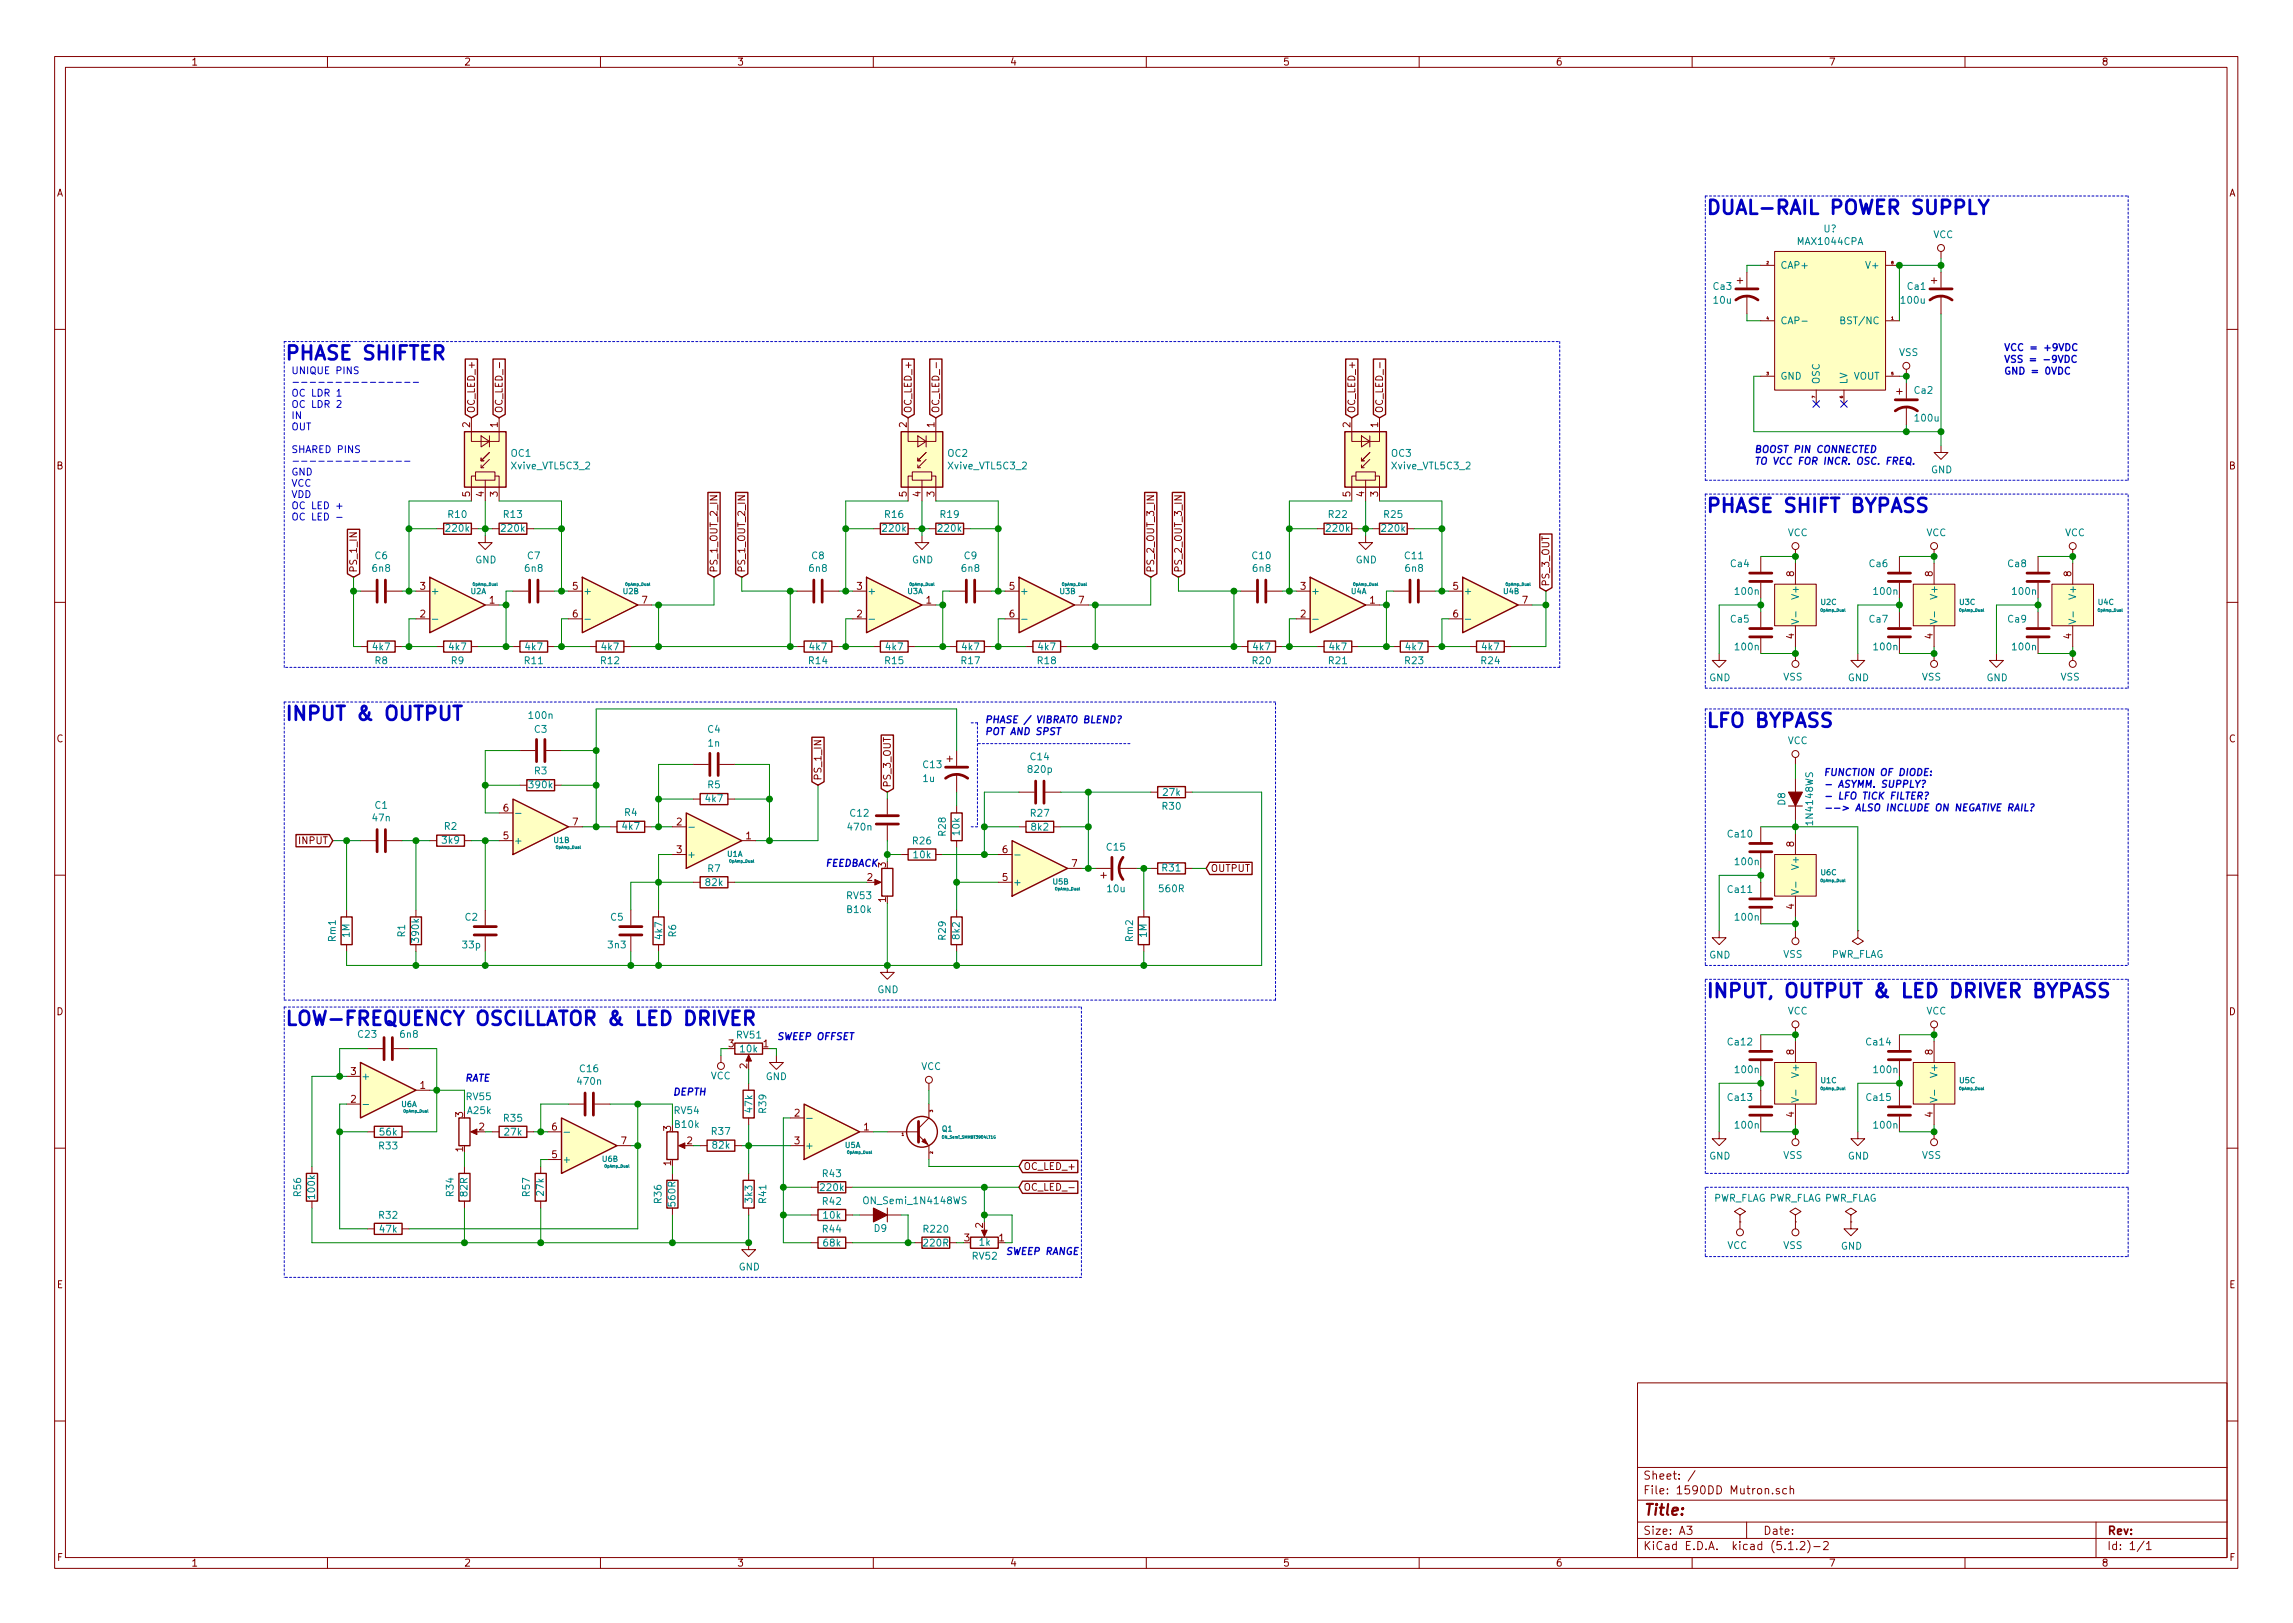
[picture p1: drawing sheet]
<svg xmlns="http://www.w3.org/2000/svg" width="297mm" height="210mm" viewBox="0 0 297 210" stroke-linecap="round" stroke-linejoin="round" font-family="sans-serif">
<defs><g id="words">
<g font-size="2.5" fill="#0000c2">
<text x="220.9" y="27.8">DUAL-RAIL POWER SUPPLY</text>
<text x="36.8" y="46.6">PHASE SHIFTER</text>
<text x="220.9" y="66.4">PHASE SHIFT BYPASS</text>
<text x="36.8" y="93.3">INPUT &amp; OUTPUT</text>
<text x="220.9" y="94.2">LFO BYPASS</text>
<text x="220.9" y="129.3">INPUT, OUTPUT &amp; LED DRIVER BYPASS</text>
<text x="36.8" y="132.8">LOW-FREQUENCY OSCILLATOR &amp; LED DRIVER</text>
</g>
<text font-size="2" fill="#840000" x="212.8" y="196.3">Title:</text>
<g font-size="1.5" fill="#840000">
<text x="212.8" y="191.7">Sheet: /</text>
<text x="212.8" y="193.6">File: 1590DD Mutron.sch</text>
<text x="212.8" y="200.8">KiCad E.D.A. kicad (5.1.2)-2</text>
<text x="212.8" y="198.8">Size: A3</text>
<text x="228.4" y="198.8">Date:</text>
<text x="272.9" y="198.8">Rev:</text>
<text x="272.9" y="200.8">Id: 1/1</text>
</g>
<g font-size="1.3" fill="#840000">
<text x="24.7" y="8.5">1</text>
<text x="60.1" y="8.5">2</text>
<text x="95.5" y="8.5">3</text>
<text x="130.8" y="8.5">4</text>
<text x="166.2" y="8.5">5</text>
<text x="201.5" y="8.5">6</text>
<text x="236.9" y="8.5">7</text>
<text x="272.2" y="8.5">8</text>
<text x="7.3" y="25.4">A</text>
<text x="288.7" y="25.4">A</text>
<text x="61.5" y="53.6" transform="rotate(-90 61.5 53.6)">OC_LED_+</text>
<text x="65.1" y="53.6" transform="rotate(-90 65.1 53.6)">OC_LED_-</text>
<text x="118.1" y="53.6" transform="rotate(-90 118.1 53.6)">OC_LED_+</text>
<text x="121.7" y="53.6" transform="rotate(-90 121.7 53.6)">OC_LED_-</text>
<text x="175.6" y="53.6" transform="rotate(-90 175.6 53.6)">OC_LED_+</text>
<text x="179.2" y="53.6" transform="rotate(-90 179.2 53.6)">OC_LED_-</text>
<text x="60.9" y="55.4" transform="rotate(-90 60.9 55.4)">2</text>
<text x="64.5" y="55.4" transform="rotate(-90 64.5 55.4)">1</text>
<text x="117.5" y="55.4" transform="rotate(-90 117.5 55.4)">2</text>
<text x="121.1" y="55.4" transform="rotate(-90 121.1 55.4)">1</text>
<text x="174.9" y="55.4" transform="rotate(-90 174.9 55.4)">2</text>
<text x="178.5" y="55.4" transform="rotate(-90 178.5 55.4)">1</text>
<text x="7.3" y="60.8">B</text>
<text x="60.9" y="64.3" transform="rotate(-90 60.9 64.3)">5</text>
<text x="62.7" y="64.3" transform="rotate(-90 62.7 64.3)">4</text>
<text x="64.5" y="64.3" transform="rotate(-90 64.5 64.3)">3</text>
<text x="117.5" y="64.3" transform="rotate(-90 117.5 64.3)">5</text>
<text x="119.3" y="64.3" transform="rotate(-90 119.3 64.3)">4</text>
<text x="121.1" y="64.3" transform="rotate(-90 121.1 64.3)">3</text>
<text x="174.9" y="64.3" transform="rotate(-90 174.9 64.3)">5</text>
<text x="176.7" y="64.3" transform="rotate(-90 176.7 64.3)">4</text>
<text x="178.5" y="64.3" transform="rotate(-90 178.5 64.3)">3</text>
<text x="288.7" y="60.8">B</text>
<text x="46.2" y="74.2" transform="rotate(-90 46.2 74.2)">PS_1_IN</text>
<text x="54.4" y="76.4">3</text>
<text x="74.2" y="76.4">5</text>
<text x="92.9" y="74.2" transform="rotate(-90 92.9 74.2)">PS_1_OUT_2_IN</text>
<text x="96.5" y="74.2" transform="rotate(-90 96.5 74.2)">PS_1_OUT_2_IN</text>
<text x="111" y="76.4">3</text>
<text x="130.8" y="76.4">5</text>
<text x="149.5" y="74.2" transform="rotate(-90 149.5 74.2)">PS_2_OUT_3_IN</text>
<text x="153.1" y="74.2" transform="rotate(-90 153.1 74.2)">PS_2_OUT_3_IN</text>
<text x="168.5" y="76.4">3</text>
<text x="188.2" y="76.4">5</text>
<text x="200.7" y="76" transform="rotate(-90 200.7 76)">PS_3_OUT</text>
<text x="232.4" y="74.7" transform="rotate(-90 232.4 74.7)">8</text>
<text x="250.4" y="74.7" transform="rotate(-90 250.4 74.7)">8</text>
<text x="268.3" y="74.7" transform="rotate(-90 268.3 74.7)">8</text>
<text x="54.4" y="80">2</text>
<text x="63.4" y="78.2">1</text>
<text x="74.2" y="80">6</text>
<text x="83.2" y="78.2">7</text>
<text x="111" y="80">2</text>
<text x="120" y="78.2">1</text>
<text x="130.8" y="80">6</text>
<text x="139.7" y="78.2">7</text>
<text x="168.5" y="80">2</text>
<text x="177.5" y="78.2">1</text>
<text x="188.2" y="80">6</text>
<text x="197.2" y="78.2">7</text>
<text x="232.4" y="82.8" transform="rotate(-90 232.4 82.8)">4</text>
<text x="250.4" y="82.8" transform="rotate(-90 250.4 82.8)">4</text>
<text x="268.3" y="82.8" transform="rotate(-90 268.3 82.8)">4</text>
<text x="7.3" y="96.2">C</text>
<text x="106.4" y="101.2" transform="rotate(-90 106.4 101.2)">PS_1_IN</text>
<text x="288.7" y="96.2">C</text>
<text x="65.2" y="105.1">6</text>
<text x="74.2" y="106.9">7</text>
<text x="87.7" y="106.9">2</text>
<text x="115.4" y="102.1" transform="rotate(-90 115.4 102.1)">PS_3_OUT</text>
<text x="38.8" y="109.4">INPUT</text>
<text x="65.2" y="108.7">5</text>
<text x="87.7" y="110.5">3</text>
<text x="96.6" y="108.7">1</text>
<text x="114.8" y="112.4" transform="rotate(-90 114.8 112.4)">3</text>
<text x="129.9" y="110.5">6</text>
<text x="138.8" y="112.3">7</text>
<text x="156.8" y="112.9">OUTPUT</text>
<text x="232.4" y="109.7" transform="rotate(-90 232.4 109.7)">8</text>
<text x="112.4" y="114.1">2</text>
<text x="114.8" y="116.9" transform="rotate(-90 114.8 116.9)">1</text>
<text x="129.9" y="114.1">5</text>
<text x="232.4" y="117.8" transform="rotate(-90 232.4 117.8)">4</text>
<text x="7.3" y="131.5">D</text>
<text x="288.7" y="131.5">D</text>
<text x="94.4" y="135.7">3</text>
<text x="98.9" y="135.7">1</text>
<text x="232.4" y="136.6" transform="rotate(-90 232.4 136.6)">8</text>
<text x="250.4" y="136.6" transform="rotate(-90 250.4 136.6)">8</text>
<text x="45.5" y="142.9">2</text>
<text x="45.5" y="139.3">3</text>
<text x="54.4" y="141.1">1</text>
<text x="96.8" y="138.4" transform="rotate(-90 96.8 138.4)">2</text>
<text x="60" y="149.2" transform="rotate(-90 60 149.2)">1</text>
<text x="60" y="144.7" transform="rotate(-90 60 144.7)">3</text>
<text x="62.1" y="146.4">2</text>
<text x="71.5" y="146.4">6</text>
<text x="80.5" y="148.2">7</text>
<text x="86.9" y="146.5" transform="rotate(-90 86.9 146.5)">3</text>
<text x="89" y="148.2">2</text>
<text x="102.9" y="144.6">2</text>
<text x="102.9" y="148.2">3</text>
<text x="111.9" y="146.4">1</text>
<text x="232.4" y="144.7" transform="rotate(-90 232.4 144.7)">4</text>
<text x="250.4" y="144.7" transform="rotate(-90 250.4 144.7)">4</text>
<text x="71.5" y="150">5</text>
<text x="86.9" y="151" transform="rotate(-90 86.9 151)">1</text>
<text x="132.6" y="151.6">OC_LED_+</text>
<text x="132.6" y="154.3">OC_LED_-</text>
<text x="124.9" y="160.8">3</text>
<text x="127.3" y="159.1" transform="rotate(-90 127.3 159.1)">2</text>
<text x="129.4" y="160.8">1</text>
<text x="7.4" y="166.9">E</text>
<text x="288.8" y="166.9">E</text>
<text x="7.4" y="202.2">F</text>
<text x="24.7" y="202.9">1</text>
<text x="60.1" y="202.9">2</text>
<text x="95.5" y="202.9">3</text>
<text x="130.8" y="202.9">4</text>
<text x="166.2" y="202.9">5</text>
<text x="201.5" y="202.9">6</text>
<text x="236.9" y="202.9">7</text>
<text x="272.2" y="202.9">8</text>
<text x="288.8" y="202.2">F</text>
</g>
<g font-size="1.3" fill="#008484">
<text x="230.6" y="34.8">CAP+</text>
<text x="233" y="31.7">MAX1044CPA</text>
<text x="236.2" y="30.1">U?</text>
<text x="242" y="34.8">V+</text>
<text x="250.4" y="30.9">VCC</text>
<text x="222" y="37.6">Ca3</text>
<text x="222" y="39.3">10u</text>
<text x="246.4" y="39.3">100u</text>
<text x="247.1" y="37.6">Ca1</text>
<text x="230.6" y="42">CAP-</text>
<text x="238.9" y="42">BST/NC</text>
<text x="246" y="46.1">VSS</text>
<text x="230.6" y="49.2">GND</text>
<text x="235.7" y="49.8" transform="rotate(-90 235.7 49.8)">OSC</text>
<text x="239.3" y="49.8" transform="rotate(-90 239.3 49.8)">LV</text>
<text x="240.1" y="49.2">VOUT</text>
<text x="248" y="51">Ca2</text>
<text x="66.2" y="59.2">OC1</text>
<text x="122.8" y="59.2">OC2</text>
<text x="180.3" y="59.2">OC3</text>
<text x="248.2" y="54.6">100u</text>
<text x="66.4" y="60.8">Xvive_VTL5C3_2</text>
<text x="122.9" y="60.8">Xvive_VTL5C3_2</text>
<text x="180.4" y="60.8">Xvive_VTL5C3_2</text>
<text x="250.1" y="61.3">GND</text>
<text x="57.9" y="68.9">220k</text>
<text x="58.1" y="67.1">R10</text>
<text x="65.1" y="68.9">220k</text>
<text x="65.3" y="67.1">R13</text>
<text x="114.4" y="68.9">220k</text>
<text x="114.7" y="67.1">R16</text>
<text x="121.6" y="68.9">220k</text>
<text x="121.9" y="67.1">R19</text>
<text x="171.9" y="68.9">220k</text>
<text x="172.1" y="67.1">R22</text>
<text x="179.1" y="68.9">220k</text>
<text x="179.3" y="67.1">R25</text>
<text x="231.6" y="69.5">VCC</text>
<text x="249.5" y="69.5">VCC</text>
<text x="267.5" y="69.5">VCC</text>
<text x="48.3" y="74.1">6n8</text>
<text x="48.6" y="72.4">C6</text>
<text x="55.8" y="77">+</text>
<text x="61.6" y="73">GND</text>
<text x="68.1" y="74.1">6n8</text>
<text x="68.4" y="72.4">C7</text>
<text x="75.5" y="77">+</text>
<text x="104.9" y="74.1">6n8</text>
<text x="105.2" y="72.4">C8</text>
<text x="112.3" y="77">+</text>
<text x="118.1" y="73">GND</text>
<text x="124.6" y="74.1">6n8</text>
<text x="124.9" y="72.4">C9</text>
<text x="132.1" y="77">+</text>
<text x="162.3" y="72.4">C10</text>
<text x="162.4" y="74.1">6n8</text>
<text x="169.8" y="77">+</text>
<text x="175.6" y="73">GND</text>
<text x="182" y="72.4">C11</text>
<text x="182.1" y="74.1">6n8</text>
<text x="189.6" y="77">+</text>
<text x="224.2" y="73.5">Ca4</text>
<text x="224.9" y="77.1">100n</text>
<text x="233" y="77.3" transform="rotate(-90 233 77.3)">V+</text>
<text x="242.2" y="73.5">Ca6</text>
<text x="242.8" y="77.1">100n</text>
<text x="251" y="77.3" transform="rotate(-90 251 77.3)">V+</text>
<text x="260.2" y="73.5">Ca8</text>
<text x="260.8" y="77.1">100n</text>
<text x="269" y="77.3" transform="rotate(-90 269 77.3)">V+</text>
<text x="224.2" y="80.7">Ca5</text>
<text x="242.2" y="80.7">Ca7</text>
<text x="260.2" y="80.7">Ca9</text>
<text x="48.3" y="84.2">4k7</text>
<text x="48.6" y="86">R8</text>
<text x="58.2" y="84.2">4k7</text>
<text x="58.5" y="86">R9</text>
<text x="68" y="86">R11</text>
<text x="68.1" y="84.2">4k7</text>
<text x="77.9" y="86">R12</text>
<text x="78" y="84.2">4k7</text>
<text x="104.8" y="86">R14</text>
<text x="104.9" y="84.2">4k7</text>
<text x="114.7" y="86">R15</text>
<text x="114.8" y="84.2">4k7</text>
<text x="124.6" y="86">R17</text>
<text x="124.7" y="84.2">4k7</text>
<text x="134.4" y="86">R18</text>
<text x="134.6" y="84.2">4k7</text>
<text x="162.3" y="86">R20</text>
<text x="162.4" y="84.2">4k7</text>
<text x="172.2" y="86">R21</text>
<text x="172.3" y="84.2">4k7</text>
<text x="182" y="86">R23</text>
<text x="182.2" y="84.2">4k7</text>
<text x="191.9" y="86">R24</text>
<text x="192" y="84.2">4k7</text>
<text x="221.4" y="88.3">GND</text>
<text x="224.9" y="84.2">100n</text>
<text x="231" y="88.2">VSS</text>
<text x="239.4" y="88.3">GND</text>
<text x="242.8" y="84.2">100n</text>
<text x="249" y="88.2">VSS</text>
<text x="257.3" y="88.3">GND</text>
<text x="260.8" y="84.2">100n</text>
<text x="266.9" y="88.2">VSS</text>
<text x="68.6" y="93.1">100n</text>
<text x="69.3" y="94.9">C3</text>
<text x="91.7" y="94.9">C4</text>
<text x="69.3" y="100.3">R3</text>
<text x="91.8" y="96.7">1n</text>
<text x="119.6" y="101.3">1u</text>
<text x="119.6" y="99.5">C13</text>
<text x="133.3" y="100.1">820p</text>
<text x="133.5" y="98.5">C14</text>
<text x="231.6" y="96.4">VCC</text>
<text x="48.3" y="106.4">47n</text>
<text x="48.6" y="104.8">C1</text>
<text x="57.6" y="107.5">R2</text>
<text x="68.6" y="102.1">390k</text>
<text x="80.7" y="107.5">4k7</text>
<text x="80.9" y="105.7">R4</text>
<text x="91.5" y="103.9">4k7</text>
<text x="91.7" y="102.1">R5</text>
<text x="109.9" y="107.6">470n</text>
<text x="110.2" y="105.8">C12</text>
<text x="133.6" y="105.8">R27</text>
<text x="133.7" y="107.6">8k2</text>
<text x="150.6" y="104.9">R30</text>
<text x="150.7" y="103.1">27k</text>
<text x="231.3" y="104.3" transform="rotate(-90 231.3 104.3)">D8</text>
<text x="234.9" y="106.7" transform="rotate(-90 234.9 106.7)">1N4148WS</text>
<text x="57.3" y="109.3">3k9</text>
<text x="66.5" y="109.4">+</text>
<text x="89" y="111.2">+</text>
<text x="91.7" y="113">R7</text>
<text x="118.3" y="109.4">R26</text>
<text x="118.4" y="111.2">10k</text>
<text x="122.5" y="108.3" transform="rotate(-90 122.5 108.3)">R28</text>
<text x="124.3" y="108.2" transform="rotate(-90 124.3 108.2)">10k</text>
<text x="143.4" y="110.2">C15</text>
<text x="150.6" y="112.9">R31</text>
<text x="223.9" y="108.5">Ca10</text>
<text x="224.9" y="112.1">100n</text>
<text x="233" y="112.4" transform="rotate(-90 233 112.4)">V+</text>
<text x="60.3" y="119.3">C2</text>
<text x="79.1" y="119.3">C5</text>
<text x="91.5" y="114.8">82k</text>
<text x="109.7" y="116.5">RV53</text>
<text x="109.8" y="118.3">B10k</text>
<text x="131.2" y="114.7">+</text>
<text x="143.5" y="115.6">10u</text>
<text x="150.3" y="115.6">560R</text>
<text x="223.9" y="115.7">Ca11</text>
<text x="224.9" y="119.3">100n</text>
<text x="43.5" y="121.9" transform="rotate(-90 43.5 121.9)">Rm1</text>
<text x="45.3" y="121.4" transform="rotate(-90 45.3 121.4)">1M</text>
<text x="52.5" y="121.4" transform="rotate(-90 52.5 121.4)">R1</text>
<text x="54.3" y="122" transform="rotate(-90 54.3 122)">390k</text>
<text x="60" y="122.9">33p</text>
<text x="78.8" y="122.9">3n3</text>
<text x="85.8" y="121.6" transform="rotate(-90 85.8 121.6)">4k7</text>
<text x="87.6" y="121.4" transform="rotate(-90 87.6 121.4)">R6</text>
<text x="122.5" y="121.7" transform="rotate(-90 122.5 121.7)">R29</text>
<text x="124.3" y="121.6" transform="rotate(-90 124.3 121.6)">8k2</text>
<text x="146.8" y="121.9" transform="rotate(-90 146.8 121.9)">Rm2</text>
<text x="148.6" y="121.4" transform="rotate(-90 148.6 121.4)">1M</text>
<text x="221.4" y="124.2">GND</text>
<text x="231" y="124.1">VSS</text>
<text x="237.1" y="124.1">PWR_FLAG</text>
<text x="113.7" y="128.7">GND</text>
<text x="231.6" y="131.4">VCC</text>
<text x="249.5" y="131.4">VCC</text>
<text x="46.4" y="134.4">C23</text>
<text x="51.9" y="134.4">6n8</text>
<text x="95.5" y="134.5">RV51</text>
<text x="95.9" y="136.3">10k</text>
<text x="223.9" y="135.4">Ca12</text>
<text x="241.9" y="135.4">Ca14</text>
<text x="46.8" y="139.9">+</text>
<text x="60.5" y="142.5">RV55</text>
<text x="74.9" y="140.5">470n</text>
<text x="75.2" y="138.9">C16</text>
<text x="92.1" y="139.8">VCC</text>
<text x="99.2" y="139.9">GND</text>
<text x="119.3" y="138.6">VCC</text>
<text x="223.9" y="142.6">Ca13</text>
<text x="224.9" y="139">100n</text>
<text x="233" y="139.3" transform="rotate(-90 233 139.3)">V+</text>
<text x="241.9" y="142.6">Ca15</text>
<text x="242.8" y="139">100n</text>
<text x="251" y="139.3" transform="rotate(-90 251 139.3)">V+</text>
<text x="49.1" y="148.9">R33</text>
<text x="49.2" y="147.1">56k</text>
<text x="60.6" y="144.3">A25k</text>
<text x="65.3" y="145.3">R35</text>
<text x="65.4" y="147.1">27k</text>
<text x="87.4" y="144.3">RV54</text>
<text x="87.5" y="146.1">B10k</text>
<text x="92.2" y="147">R37</text>
<text x="92.4" y="148.8">82k</text>
<text x="97.5" y="144.1" transform="rotate(-90 97.5 144.1)">47k</text>
<text x="99.3" y="144.2" transform="rotate(-90 99.3 144.2)">R39</text>
<text x="104.3" y="148.9">+</text>
<text x="224.9" y="146.2">100n</text>
<text x="242.8" y="146.2">100n</text>
<text x="39" y="155" transform="rotate(-90 39 155)">R56</text>
<text x="40.8" y="155.2" transform="rotate(-90 40.8 155.2)">100k</text>
<text x="58.8" y="155" transform="rotate(-90 58.8 155)">R34</text>
<text x="60.6" y="155" transform="rotate(-90 60.6 155)">82R</text>
<text x="68.6" y="155" transform="rotate(-90 68.6 155)">R57</text>
<text x="70.4" y="154.8" transform="rotate(-90 70.4 154.8)">27k</text>
<text x="72.8" y="150.7">+</text>
<text x="85.7" y="155.9" transform="rotate(-90 85.7 155.9)">R36</text>
<text x="97.5" y="155.7" transform="rotate(-90 97.5 155.7)">3k3</text>
<text x="99.3" y="155.8" transform="rotate(-90 99.3 155.8)">R41</text>
<text x="106.4" y="154.3">220k</text>
<text x="106.6" y="152.5">R43</text>
<text x="112.2" y="156">ON_Semi_1N4148WS</text>
<text x="221.4" y="150.2">GND</text>
<text x="221.9" y="155.7">PWR_FLAG PWR_FLAG PWR_FLAG</text>
<text x="231" y="150.1">VSS</text>
<text x="239.4" y="150.2">GND</text>
<text x="249" y="150.1">VSS</text>
<text x="49.1" y="157.9">R32</text>
<text x="49.2" y="159.7">47k</text>
<text x="87.5" y="156.2" transform="rotate(-90 87.5 156.2)">560R</text>
<text x="106.6" y="156.1">R42</text>
<text x="106.6" y="159.7">R44</text>
<text x="106.7" y="157.9">10k</text>
<text x="106.7" y="161.5">68k</text>
<text x="113.3" y="159.6">D9</text>
<text x="119.7" y="159.7">R220</text>
<text x="119.7" y="161.5">220R</text>
<text x="126.9" y="161.4">1k</text>
<text x="223.7" y="161.8">VCC</text>
<text x="231" y="161.8">VSS</text>
<text x="238.5" y="161.9">GND</text>
<text x="95.7" y="164.6">GND</text>
<text x="126" y="163.2">RV52</text>
</g>
<g font-size="1.3" fill="#0000c2">
<text x="259.5" y="45.5">VCC = +9VDC</text>
<text x="259.5" y="47">VSS = -9VDC</text>
<text x="37.7" y="48.5">UNIQUE PINS</text>
<text x="37.7" y="51.4">OC LDR 1</text>
<text x="37.7" y="52.8">OC LDR 2</text>
<text x="259.5" y="48.5">GND = 0VDC</text>
<text x="37.7" y="58.7">SHARED PINS</text>
<text x="37.7" y="54.3">IN</text>
<text x="37.7" y="55.7">OUT</text>
<text x="227.2" y="58.7">BOOST PIN CONNECTED</text>
<text x="37.7" y="61.6">GND</text>
<text x="37.7" y="63.1">VCC</text>
<text x="37.7" y="64.5">VDD</text>
<text x="37.7" y="66">OC LED +</text>
<text x="227.2" y="60.2">TO VCC FOR INCR. OSC. FREQ.</text>
<text x="37.7" y="67.4">OC LED -</text>
<text x="127.5" y="93.7">PHASE / VIBRATO BLEND?</text>
<text x="127.5" y="95.2">POT AND SPST</text>
<text x="236.2" y="100.5">FUNCTION OF DIODE:</text>
<text x="236.2" y="102">- ASYMM. SUPPLY?</text>
<text x="236.2" y="103.6">- LFO TICK FILTER?</text>
<text x="236.2" y="105.1">--&gt; ALSO INCLUDE ON NEGATIVE RAIL?</text>
<text x="106.9" y="112.3">FEEDBACK</text>
<text x="100.6" y="134.7">SWEEP OFFSET</text>
<text x="60.2" y="140.1">RATE</text>
<text x="87.1" y="141.9">DEPTH</text>
<text x="130.2" y="162.6">SWEEP RANGE</text>
</g>
<g font-size="1" fill="#008484">
<text x="61" y="77">U2A</text>
<text x="80.7" y="77">U2B</text>
<text x="117.6" y="77">U3A</text>
<text x="137.3" y="77">U3B</text>
<text x="175" y="77">U4A</text>
<text x="194.8" y="77">U4B</text>
<text x="235.9" y="78.4">U2C</text>
<text x="253.9" y="78.4">U3C</text>
<text x="271.8" y="78.4">U4C</text>
<text x="71.8" y="109.2">U1B</text>
<text x="94.2" y="111">U1A</text>
<text x="235.9" y="113.4">U6C</text>
<text x="136.4" y="114.6">U5B</text>
<text x="52" y="143.4">U6A</text>
<text x="235.9" y="140.3">U1C</text>
<text x="253.9" y="140.3">U5C</text>
<text x="109.5" y="148.7">U5A</text>
<text x="122.1" y="146.6">Q1</text>
<text x="78.1" y="150.5">U6B</text>
</g>
<g font-size=".5" fill="#840000">
<text x="228.9" y="34.2">2</text>
<text x="245" y="34.2">8</text>
<text x="228.9" y="41.4">4</text>
<text x="245" y="41.4">1</text>
<text x="228.9" y="48.6">3</text>
<text x="235.1" y="51.6" transform="rotate(-90 235.1 51.6)">7</text>
<text x="238.7" y="51.6" transform="rotate(-90 238.7 51.6)">6</text>
<text x="245" y="48.6">5</text>
<text x="116.8" y="147.1">1</text>
<text x="120.8" y="149.4" transform="rotate(-90 120.8 149.4)">2</text>
<text x="120.8" y="144.1" transform="rotate(-90 120.8 144.1)">3</text>
</g>
<g font-size=".5" fill="#008484">
<text x="61.3" y="75.9">OpAmp_Dual</text>
<text x="81" y="75.9">OpAmp_Dual</text>
<text x="117.9" y="75.9">OpAmp_Dual</text>
<text x="137.6" y="75.9">OpAmp_Dual</text>
<text x="175.3" y="75.9">OpAmp_Dual</text>
<text x="195.1" y="75.9">OpAmp_Dual</text>
<text x="235.9" y="79.2">OpAmp_Dual</text>
<text x="253.8" y="79.2">OpAmp_Dual</text>
<text x="271.8" y="79.2">OpAmp_Dual</text>
<text x="72.1" y="109.9">OpAmp_Dual</text>
<text x="94.5" y="111.7">OpAmp_Dual</text>
<text x="136.7" y="115.3">OpAmp_Dual</text>
<text x="235.9" y="114.3">OpAmp_Dual</text>
<text x="235.9" y="141.2">OpAmp_Dual</text>
<text x="253.8" y="141.2">OpAmp_Dual</text>
<text x="52.3" y="144.1">OpAmp_Dual</text>
<text x="109.8" y="149.5">OpAmp_Dual</text>
<text x="122.1" y="147.5">ON_Semi_SMMBT3904LT1G</text>
<text x="78.3" y="151.3">OpAmp_Dual</text>
</g>
</g></defs>
<g fill="none" stroke="#840000" stroke-width=".13">
<path d="M7.1 7.3h282.8v195.9h-282.8zM8.5 8.7h280v193.1h-280zM42.4 7.3v1.4M77.8 7.3v1.4M113.1 7.3v1.4M148.5 7.3v1.4M183.8 7.3v1.4M219.2 7.3v1.4M254.5 7.3v1.4M225 36.3h.8M225.4 36v.7M226.3 35.3v1.9"/>
<path d="M226.3 38.3v2.4M228.1 34.4h1.8M229.9 32.6h14.4v17.9h-14.4zM244.3 34.4h1.8M250.2 36.3h.7M250.5 36v.7M251.4 32.6v.9M251.4 35.3v1.9M251.4 38.3v2.4M7.1 42.7h1.4M61.1 54.1v3.1h3.6v-3.1M62.3 59.3v.4h.4"/>
<path d="M62.3 56.5l1.1 .7-1.1 .7zM63.4 56.5v1.4M63.4 58.6l-1.1 1.1M63.4 59.5l-1.1 1.1M64.7 47v.6M117.6 54.1v3.1h3.6v-3.1M118.9 59.3v.4h.4M118.9 56.5l1.1 .7-1.1 .7zM120 56.5v1.4M120 58.6l-1.1 1.1M120 59.5l-1.1 1.1M121.3 47v.6"/>
<path d="M175.1 54.1v3.1h3.6v-3.1M176.4 59.3v.4h.3M176.4 56.5l1 .7-1 .7zM177.4 56.5v1.4M177.4 58.6l-1 1.1M177.4 59.5l-1 1.1M178.8 47v.6M228.1 41.6h1.8M228.1 48.7h1.8M235.3 50.5v1.8M238.9 50.5v1.8M244.3 41.6h1.8"/>
<path d="M244.3 48.7h1.8M245.7 50.7h.7M246.1 50.4v.7M247 47.8v.9M247 49.6v2M247 52.7v2.3M251.4 57.7v.9h.9l-.9 .9-.9-.9h.9M288.5 42.7h1.4M7.1 78h1.4M46.7 76.6h2M50.1 76.6h2M53.9 76.6h1.8"/>
<path d="M56.6 68.5h.9M61.1 68.5h.9M61.6 61.1h2.5v1.1h-2.5zM61.6 61.7h-.5v3.2M62.3 60.2v.4h.4M62.9 69.4v.9h.9l-.9 .9-.9-.9h.9M62.9 62.2v2.7M62.9 78.4h1.8M63.8 68.5h.9M64.1 61.7h.6v3.2M66.5 76.6h1.9M68.2 68.5h.9"/>
<path d="M69.9 76.6h1.9M73.6 76.6h1.8M82.6 78.4h1.8M103.3 76.6h1.9M106.7 76.6h2M110.5 76.6h1.8M113.1 68.5h.9M117.6 68.5h.9M118.2 61.1h2.5v1.1h-2.5zM118.2 61.7h-.6v3.2M118.9 60.2v.4h.4M119.4 69.4v.9h.9l-.9 .9-.9-.9h.9"/>
<path d="M119.4 62.2v2.7M119.4 78.4h1.8M120.3 68.5h.9M120.7 61.7h.5v3.2M123 76.6h2M124.8 68.5h.9M126.4 76.6h2M130.2 76.6h1.8M139.2 78.4h1.8M160.7 76.6h2M164.2 76.6h1.9M167.9 76.6h1.8"/>
<path d="M170.6 68.5h.9M175.1 68.5h.9M175.6 61.1h2.6v1.1h-2.6zM175.6 61.7h-.5v3.2M176.4 60.2v.4h.3M176.9 69.4v.9h.9l-.9 .9-.9-.9h.9M176.9 62.2v2.7M176.9 78.4h1.8M177.8 68.5h.9M178.2 61.7h.5v3.2M180.5 76.6h2M182.3 68.5h.9"/>
<path d="M183.9 76.6h2M187.7 76.6h1.8M196.7 78.4h1.8M228.1 72.1v2M228.1 75.5v2M228.1 79.3v1.9M229.9 75.7h5.4v5.4h-5.4zM232.6 71.2v.9M232.6 73v2.7M246.1 72.1v2M246.1 75.5v2M246.1 79.3v1.9"/>
<path d="M247.8 75.7h5.4v5.4h-5.4zM250.5 71.2v.9M250.5 73v2.7M264 72.1v2M264 75.5v2M264 79.3v1.9M265.8 75.7h5.4v5.4h-5.4zM268.5 71.2v.9M268.5 73v2.7M288.5 78h1.4M46.7 83.8h.9M51.2 83.8h.9"/>
<path d="M53.9 80.2h1.8M56.6 83.8h.9M61.1 83.8h.9M66.5 83.8h.9M67.4 97.2h1.9M70.8 97.2h1.9M70.9 83.8h.9M73.6 80.2h1.8M76.3 83.8h.9M80.8 83.8h.9M89.8 99h2M93.2 99h2"/>
<path d="M103.3 83.8h.9M107.8 83.8h.9M110.5 80.2h1.8M113.1 83.8h.9M117.6 83.8h.9M122.7 98.3h.7M123 83.8h.9M123 98v.7M123.9 97.2v2M127.5 83.8h.9M130.2 80.2h1.8M132.9 83.8h.9"/>
<path d="M137.4 83.8h.9M160.7 83.8h.9M165.2 83.8h.9M167.9 80.2h1.8M170.6 83.8h.9M175.1 83.8h.9M180.5 83.8h.9M185 83.8h.9M187.7 80.2h1.8M190.4 83.8h.9M194.9 83.8h.9M222.7 84.7v.9h.9l-.9 .9-.9-.9h.9"/>
<path d="M228.1 82.7v2M232.6 81.1v2.7M232.6 84.7v.9M232.6 98.1v.9M240.7 84.7v.9h.9l-.9 .9-.9-.9h.9M246.1 82.7v2M250.5 81.1v2.7M250.5 84.7v.9M258.6 84.7v.9h.9l-.9 .9-.9-.9h.9M264 82.7v2M268.5 81.1v2.7M268.5 84.7v.9"/>
<path d="M7.1 113.4h1.4M44.9 117.9v.9M46.7 108.9h2M50.1 108.9h2M53.9 117.9v.9M55.7 108.9h.9M60.2 108.9h.9M62.9 117.9v2M64.7 108.9h1.8M64.7 105.3h1.8M67.4 101.7h.8M71.8 101.7h.9"/>
<path d="M73.6 107.1h1.8M79 107.1h.9M81.7 117.9v2M83.5 107.1h.9M85.3 117.9v.9M87.1 107.1h1.8M87.1 110.7h1.8M89.8 103.5h.9M89.8 114.3h.9M94.3 103.5h.9M94.3 114.3h.9M96.1 108.9h1.8"/>
<path d="M113.1 114.3h.8M114.9 103.5v2M114.9 106.9v2M116.7 110.7h.9M121.2 110.7h.9M123.9 100.3v2.3M123.9 104.4v.9M123.9 108.9v.9M123.9 117.9v.9M129.3 114.3h1.8M129.3 110.7h1.8M132 107.1h.9"/>
<path d="M132 102.6h2M135.4 102.6h2M136.5 107.1h.9M138.3 112.5h1.8M141.9 112.5h2M142.6 113.4h.7M143 113v.8M144.9 112.5h2.4M148.2 117.9v.9M149.1 112.5h.9M149.1 102.6h.9M153.6 112.5h.9"/>
<path d="M153.6 102.6h.9M228.1 107.1v2M228.1 110.5v2M228.1 114.3v2M228.1 117.7v2M229.9 110.7h5.4v5.4h-5.4zM232.6 100.8v5.4M232.6 108v2.7M232.6 116.1v2.7M288.5 113.4h1.4M44.9 139.4h1.8M44.9 122.4v.9"/>
<path d="M47.6 135.8h2M51 135.8h2M53.9 122.4v.9M62.9 121.3v2M81.7 121.3v2M85.3 122.4v.9M93.4 136.7v.9M97 136.9v.7M100.6 136.7v.9h.9l-.9 .9-.9-.9h.9M114.9 125.1v.9h.9l-.9 .9-.9-.9h.9M123.9 122.4v.9M148.2 122.4v.9"/>
<path d="M222.7 120.6v.9h.9l-.9 .9-.9-.9h.9M228.1 134.1v1.9M228.1 137.5v1.9M229.9 137.6h5.4v5.4h-5.4zM232.6 120.6v.9M232.6 133.2v.9M232.6 134.9v2.7M240.7 120.6v.9l.7 .4-.7 .5-.8-.5 .8-.4M240.7 120.6h.1M246.1 134.1v1.9M246.1 137.5v1.9M247.8 137.6h5.4v5.4h-5.4z"/>
<path d="M250.5 133.2v.9M250.5 134.9v2.7M7.1 148.7h1.4M40.4 151.1v.9M40.4 155.6v.9M44.9 143h1.8M47.6 146.6h.9M47.6 159.2h.9M52.1 146.6h.9M52.1 159.2h.9M53.9 141.2h1.8M60.2 151.1v.9"/>
<path d="M60.2 155.6v.9M61.2 146.6h.8M63.8 146.6h.9M68.2 146.6h.9M70 151.1v.9M70 155.6v.9M70.9 150.2h1.8M70.9 146.6h1.8M73.6 143h2M77 143h2M79.9 148.4h1.8M87.1 152v.9"/>
<path d="M87.1 156.5v.9M88.2 148.4h.7M90.7 148.4h.9M95.2 148.4h.9M97 140.3v.9M97 144.8v.9M97 152v.9M97 156.5v.9M102.4 148.4h1.8M102.4 144.8h1.8M105.1 153.8h.9M105.1 157.4h.9"/>
<path d="M109.6 153.8h.9M109.6 157.4h.9M111.4 146.6h1.7M111.4 157.4h5.3M114.9 146.6h4.1M119 147.1l1.3 1.3v1.8M120.3 143v1.8l-1.3 1.4M120.3 140.3v.9M127.5 159.2v.7M138.5 153.9h.7M222.7 146.6v.9h.9l-.9 .9-.9-.9h.9M225.4 157.4l.7-.4-.7-.5-.7 .5 .7 .4v.9"/>
<path d="M225.4 158.3h.1M225.4 158.3v.9M228.1 141.2v2M228.1 144.6v2M232.6 157.4l.7-.4-.7-.5-.7 .5 .7 .4v.9M232.6 158.3h.1M232.6 143v2.7M232.6 146.6v.9M232.6 158.3v.9M239.8 157.4l.7-.4-.7-.5-.8 .5 .8 .4v.9M239.8 158.3h.1M239.8 158.3v.9h.9l-.9 .9-.9-.9h.9"/>
<path d="M240.7 146.6v.9h.9l-.9 .9-.9-.9h.9M246.1 141.2v2M246.1 144.6v2M250.5 143v2.7M250.5 146.6v.9M288.5 148.7h1.4M97 161v.9h.9l-.9 .9-.9-.9h.9M105.1 161h.9M109.6 161h.9M118.5 161h.9M123 161h.9M212.1 179.1h76.4v22.7h-76.4z"/>
<path d="M7.1 184.1h1.4M212.1 199.3h76.4M212.1 197.2h76.4M212.1 194.3h76.4M212.1 190.1h76.4M218.5 197.7h.7l-.4 .4 .3 .1v.5l-.1 .1-.5-.1M219.6 190.5l-.9 1.4M226.3 197.2v2.1M229.6 193.4v.1M230.5 192.9l-.3-.1-.1 .2v.1l.4 .1v.3h-.4M231.4 192.9l-.3-.1-.2 .2 .1 .4 .1 .1h.3M231.9 192.9l.1-.1 .3 .1v.6"/>
<path d="M231.9 192.5v1M233.2 199.8l.2-.1h.2l.2 .1v.2v.1l-.6 .7h.6M234.2 199.6a1.21 1.21 0 0 1 0 1.6M236.2 199.8l.4-.1 .2 .3-.6 .8h.6M271.5 197.2v4.6M277.8 199.6l-.9 1.4M288.5 184.1h1.4M42.4 201.8v1.4M77.8 201.8v1.4M113.1 201.8v1.4M148.5 201.8v1.4M183.8 201.8v1.4"/>
<path d="M219.2 201.8v1.4M231.7 200.8h.6M232.7 200.7v.1M235 200.4h.8M254.5 201.8v1.4M278.1 200l.3-.3v1.1M278.1 200.8h.6"/>
<circle cx="251.4" cy="32.1" r=".45"/>
<circle cx="247" cy="47.4" r=".45"/>
<circle cx="232.6" cy="70.7" r=".45"/>
<circle cx="250.5" cy="70.7" r=".45"/>
<circle cx="268.5" cy="70.7" r=".45"/>
<circle cx="232.6" cy="86" r=".45"/>
<circle cx="232.6" cy="97.7" r=".45"/>
<circle cx="250.5" cy="86" r=".45"/>
<circle cx="268.5" cy="86" r=".45"/>
<circle cx="93.4" cy="138.1" r=".45"/>
<circle cx="120.3" cy="139.9" r=".45"/>
<circle cx="232.6" cy="121.9" r=".45"/>
<circle cx="232.6" cy="132.7" r=".45"/>
<circle cx="250.5" cy="132.7" r=".45"/>
<circle cx="225.4" cy="159.6" r=".45"/>
<circle cx="232.6" cy="148" r=".45"/>
<circle cx="232.6" cy="159.6" r=".45"/>
<circle cx="250.5" cy="148" r=".45"/>
</g>
<g fill="#ffffc2" stroke="#ffffc2" stroke-width=".13">
<path d="M46.7 137.6l7.2 3.6-7.2 3.6z"/>
<path d="M72.7 144.8l7.2 3.6-7.2 3.6z"/>
<path d="M60.2 55.9h5.4v7.2h-5.4z"/>
<path d="M104.2 143l7.2 3.6-7.2 3.6z"/>
<path d="M116.7 55.9h5.4v7.2h-5.4z"/>
<path d="M174.2 55.9h5.4v7.2h-5.4z"/>
<path d="M229.9 110.7h5.4v5.4h-5.4z"/>
<path d="M88.9 105.3l7.2 3.6-7.2 3.6z"/>
<path d="M66.5 103.5l7.1 3.6-7.1 3.6z"/>
<path d="M55.7 74.8l7.2 3.6-7.2 3.6z"/>
<path d="M75.4 74.8l7.2 3.6-7.2 3.6z"/>
<path d="M112.3 74.8l7.1 3.6-7.1 3.6z"/>
<path d="M132 74.8l7.2 3.6-7.2 3.6z"/>
<path d="M169.7 74.8l7.2 3.6-7.2 3.6z"/>
<path d="M189.5 74.8l7.2 3.6-7.2 3.6z"/>
<path d="M229.9 75.7h5.4v5.4h-5.4z"/>
<path d="M247.8 75.7h5.4v5.4h-5.4z"/>
<path d="M265.8 75.7h5.4v5.4h-5.4z"/>
<path d="M131.1 108.9l7.2 3.6-7.2 3.6z"/>
<path d="M229.9 32.6h14.4v17.9h-14.4z"/>
<path d="M229.9 137.6h5.4v5.4h-5.4z"/>
<path d="M247.8 137.6h5.4v5.4h-5.4z"/>
</g>
<g fill="none" stroke="#840000" stroke-width=".18">
<path d="M60.2 55.9h5.4v7.2h-5.4zM60.3 46.5h1.6v7.2l-.8 .4-.8-.4zM63.9 46.5h1.5v7.2l-.7 .4-.8-.4zM116.7 55.9h5.4v7.2h-5.4zM116.8 46.5h1.6v7.2l-.8 .4-.8-.4zM120.4 46.5h1.6v7.2l-.8 .4-.8-.4zM174.2 55.9h5.4v7.2h-5.4zM174.3 46.5h1.6v7.2l-.8 .4-.8-.4zM177.9 46.5h1.6v7.2l-.8 .4-.8-.4zM45 68.6h1.6v5.7l-.8 .5-.8-.5zM55.7 74.8l7.2 3.6-7.2 3.6zM57.5 67.8h3.6v1.4h-3.6z"/>
<path d="M64.7 67.8h3.5v1.4h-3.5zM75.4 74.8l7.2 3.6-7.2 3.6zM91.7 63.8h1.6v10.5l-.8 .5-.8-.5zM95.3 63.8h1.6v10.5l-.8 .5-.8-.5zM112.3 74.8l7.1 3.6-7.1 3.6zM114 67.8h3.6v1.4h-3.6zM121.2 67.8h3.6v1.4h-3.6zM132 74.8l7.2 3.6-7.2 3.6zM148.3 63.8h1.6v10.5l-.8 .5-.8-.5zM151.9 63.8h1.6v10.5l-.8 .5-.8-.5zM169.7 74.8l7.2 3.6-7.2 3.6zM171.5 67.8h3.6v1.4h-3.6z"/>
<path d="M178.7 67.8h3.6v1.4h-3.6zM189.5 74.8l7.2 3.6-7.2 3.6zM199.5 69.2h1.5v6.9l-.7 .5-.8-.5zM47.6 83h3.6v1.5h-3.6zM57.5 83h3.6v1.5h-3.6zM67.4 83h3.5v1.5h-3.5zM77.2 83h3.6v1.5h-3.6zM104.2 83h3.6v1.5h-3.6zM105.2 95.5h1.6v5.8l-.8 .4-.8-.4zM114 83h3.6v1.5h-3.6zM114.2 95.2h1.5v7l-.8 .4-.7-.4zM123.9 83h3.6v1.5h-3.6z"/>
<path d="M133.8 83h3.6v1.5h-3.6zM161.6 83h3.6v1.5h-3.6zM171.5 83h3.6v1.5h-3.6zM181.4 83h3.6v1.5h-3.6zM191.3 83h3.6v1.5h-3.6zM38.3 108.1h4.4l.4 .8-.4 .8h-4.4zM44.2 118.8h1.4v3.6h-1.4zM53.2 118.8h1.4v3.6h-1.4zM56.6 108.2h3.6v1.4h-3.6zM66.5 103.5l7.1 3.6-7.1 3.6zM68.2 101h3.6v1.4h-3.6zM79.9 106.4h3.6v1.4h-3.6z"/>
<path d="M84.6 118.8h1.4v3.6h-1.4zM88.9 105.3l7.2 3.6-7.2 3.6zM90.7 113.6h3.6v1.4h-3.6zM90.7 102.8h3.6v1.4h-3.6zM114.2 112.5h1.5v3.6h-1.5zM117.6 110h3.6v1.4h-3.6zM123.2 118.8h1.4v3.6h-1.4zM123.2 105.3h1.4v3.6h-1.4zM131.1 108.9l7.2 3.6-7.2 3.6zM132.9 106.4h3.6v1.4h-3.6zM147.5 118.8h1.4v3.6h-1.4zM150 101.9h3.6v1.4h-3.6z"/>
<path d="M150 111.8h3.6v1.4h-3.6zM156.7 111.7h5.5v1.6h-5.5l-.4-.8zM46.7 137.6l7.2 3.6-7.2 3.6zM95.2 135.1h3.6v1.5h-3.6zM39.7 152h1.4v3.6h-1.4zM48.5 145.9h3.6v1.4h-3.6zM48.5 158.5h3.6v1.4h-3.6zM59.4 144.8h1.5v3.6h-1.5zM59.4 152h1.5v3.6h-1.5zM64.7 145.9h3.5v1.4h-3.5zM69.3 152h1.5v3.6h-1.5zM72.7 144.8l7.2 3.6-7.2 3.6z"/>
<path d="M86.4 146.6h1.4v3.6h-1.4zM86.4 152.9h1.4v3.6h-1.4zM91.6 147.7h3.6v1.4h-3.6zM96.3 152.9h1.4v3.6h-1.4zM96.3 141.2h1.4v3.6h-1.4zM104.2 143l7.2 3.6-7.2 3.6zM106 153.1h3.6v1.4h-3.6zM106 156.7h3.6v1.4h-3.6zM132.5 150.3h7.1v1.6h-7.1l-.5-.8zM132.5 153h7.1v1.6h-7.1l-.5-.8zM106 160.3h3.6v1.4h-3.6zM119.4 160.3h3.6v1.4h-3.6z"/>
<path d="M125.7 160.3h3.6v1.4h-3.6z"/>
<circle cx="119.4" cy="146.6" r="1.99"/>
</g>
<g fill="none" stroke="#008484" stroke-width=".13">
<path d="M233.4 41.6h.7M238.5 41.5l.4-.1v-.3h-.4v.9h.3l.2-.2v-.2l-.2-.1M64.4 75.5v.4M84.1 75.5l.1 .4M121 75.5v.4M140.7 75.5l.1 .4M178.4 75.5l.1 .4M198.2 75.5v.4M232.6 79.3v.6M239 78.9v.3M250.6 79.3v.6M256.9 78.9l.1 .3"/>
<path d="M268.6 79.3v.6M274.9 78.9v.3M56 80.2h.7M75.8 80.2h.7M112.6 80.2h.7M132.3 80.2h.7M170.1 80.2h.7M189.8 80.2h.7M232.1 80.2l.9 .3-.9 .3M250 80.2l.9 .3-.9 .3M268 80.2l.9 .3-.9 .3M66.8 105.4h.7"/>
<path d="M75.2 109.6v.3M89.2 107.2h.7M97.6 111.4l.1 .3M131.4 110.8h.8M139.8 115l.1 .3M232.1 115.2l.9 .4-.9 .3M232.6 114.3v.7M239 113.9v.3M47 143.1h.7M55.4 143.7l.1 .4M73.1 146.7h.7M81.4 150.9l.1 .3"/>
<path d="M104.5 144.9h.7M112.9 149.1v.3M125.1 155.1l-.3-.1-.1 .1v.3l.4 .2v.2l-.1 .1h-.4M232.1 142.2l.9 .3-.9 .3M232.6 141.2v.7M239 140.8v.4M250 142.2l.9 .3-.9 .3M250.6 141.2v.7M256.9 140.8l.1 .4"/>
</g>
<g fill="none" stroke="#840000" stroke-width=".36">
<path d="M224.9 38.9a2.3 2.3 0 0 1 2.8 0M224.9 37.4h2.8M250 38.9a2.3 2.3 0 0 1 2.9 0M250 37.4h2.9M245.5 53.2a2.3 2.3 0 0 1 2.9 0M245.5 51.8h2.9M48.9 75.1v2.9M49.9 75.1v2.9M68.6 75.1v2.9M69.7 75.1v2.9M105.4 75.1v2.9M106.5 75.1v2.9"/>
<path d="M125.2 75.1v2.9M126.3 75.1v2.9M162.9 75.1v2.9M164 75.1v2.9M182.7 75.1v2.9M183.7 75.1v2.9M226.7 75.3h2.8M226.7 74.2h2.8M244.6 75.3h2.9M244.6 74.2h2.9M262.6 75.3h2.9M262.6 74.2h2.9"/>
<path d="M69.5 95.8v2.9M70.6 95.8v2.9M92 97.6v2.9M93 97.6v2.9M122.5 99.4h2.9M226.7 82.5h2.8M226.7 81.4h2.8M244.6 82.5h2.9M244.6 81.4h2.9M262.6 82.5h2.9M262.6 81.4h2.9M48.9 107.5v2.8"/>
<path d="M49.9 107.5v2.8M113.5 106.8h2.9M113.5 105.7h2.9M122.5 100.8a2.3 2.3 0 0 1 2.9 0M134.2 101.2v2.9M135.2 101.2v2.9M144 111.1v2.8M145.5 111.1a2.3 2.3 0 0 0 0 2.8M226.7 117.5h2.8M226.7 116.5h2.8M226.7 110.3h2.8M226.7 109.3h2.8"/>
<path d="M49.7 134.4v2.9M50.8 134.4v2.9M61.4 121.1h2.9M61.4 120h2.9M80.3 121.1h2.9M80.3 120h2.9M226.7 137.3h2.8M226.7 136.2h2.8M244.6 137.3h2.9M244.6 136.2h2.9M75.8 141.6v2.9M76.9 141.6v2.9"/>
<path d="M119 145.3v2.7M226.7 144.5h2.8M226.7 143.4h2.8M244.6 144.5h2.9M244.6 143.4h2.9"/>
</g>
<g fill="none" stroke="#008400" stroke-width=".13">
<path d="M228.1 34.4h-1.8v.9M251.4 34.4h-5.3v7.2M251.4 33.5v1.8M226.3 40.7v.9h1.8M228.1 48.7h-.9v7.2h24.2M246.1 48.7h.9v.9M247 55v.9M251.4 40.7v17M45.8 74.8v9h.9M45.8 76.6h.9M52.1 76.6h1.8M53 68.5h3.6"/>
<path d="M61.1 64.9h-8.1v11.7M62 68.5h1.8M62.9 64.9v4.5M64.7 78.4h.9M64.7 64.9h8v11.7M66.5 76.6h-.9v7.2M69.1 68.5h3.6M71.8 76.6h1.8M85.3 78.4v5.4M92.5 74.8v3.6h-8.1M96.1 74.8v1.8h7.2M102.4 76.6v7.2"/>
<path d="M108.7 76.6h1.8M109.6 68.5h3.5M117.6 64.9h-8v11.7M118.5 68.5h1.8M119.4 64.9v4.5M121.2 78.4h.9M121.2 64.9h8.1v11.7M123 76.6h-.9v7.2M125.7 68.5h3.6M128.4 76.6h1.8M141.9 78.4v5.4M149.1 74.8v3.6h-8.1"/>
<path d="M152.7 74.8v1.8h8M159.8 76.6v7.2M166.1 76.6h1.8M167 68.5h3.6M175.1 64.9h-8.1v11.7M176 68.5h1.8M176.9 64.9v4.5M178.7 78.4h.9M178.7 64.9h8.1v11.7M180.5 76.6h-.9v7.2M183.2 68.5h3.6M185.9 76.6h1.8"/>
<path d="M198.5 78.4h1.8M200.3 76.6v7.2h-4.5M228.1 78.4h-5.4v6.3M228.1 72.1h4.5v.9M228.1 77.5v1.8M246.1 78.4h-5.4v6.3M246.1 72.1h4.4v.9M246.1 77.5v1.8M264 78.4h-5.4v6.3M264 72.1h4.5v.9M264 77.5v1.8M52.1 83.8h4.5"/>
<path d="M53.9 80.2h-.9v3.6M62 83.8h4.5M67.4 97.2h-4.5v8.1h1.8M71.8 83.8h4.5M72.7 97.2h4.5M73.6 80.2h-.9v3.6M81.7 83.8h21.6M89.8 99h-4.5v8.1M95.2 99h4.5v9.9M108.7 83.8h4.4M110.5 80.2h-.9v3.6M118.5 83.8h4.5"/>
<path d="M123.9 97.2v-5.4h-46.7v15.3M128.4 83.8h4.5M130.2 80.2h-.9v3.6M138.3 83.8h22.4M166.1 83.8h4.5M167.9 80.2h-.9v3.6M176 83.8h4.5M185.9 83.8h4.5M187.7 80.2h-.9v3.6M232.6 83.8v.9h-4.5M232.6 99v1.8M250.5 83.8v.9h-4.4"/>
<path d="M268.5 83.8v.9h-4.5M43.1 108.9h3.6M44.9 108.9v9M52.1 108.9h3.6M53.9 108.9v9M61.1 108.9h3.6M62.9 108.9v9M62.9 101.7h4.5M72.7 101.7h4.5M75.4 107.1h3.6M84.4 107.1h2.7M85.3 103.5h4.5"/>
<path d="M87.1 110.7h-1.8v7.2M89.8 114.3h-8.1v3.6M95.2 103.5h4.5M95.2 114.3h17.1M106 101.7v7.2h-8.1M114.9 110.7h1.8M114.9 102.6v.9M114.9 108.9v2.7M114.9 117v8.1M122.1 110.7h7.2M123.9 102.6v1.8M123.9 109.8v8.1"/>
<path d="M123.9 114.3h5.4M127.5 107.1h4.5M132 102.6h-4.5v8.1M137.4 107.1h3.6M137.4 102.6h11.7M140.1 112.5h1.8M141 102.6v9.9M147.3 112.5h1.8M148.2 112.5v5.4M154.5 112.5h1.8M154.5 102.6h8.9v22.5h-118.5v-1.8M228.1 107.1h12.6v13.5"/>
<path d="M228.1 112.5v1.8M228.1 113.4h-5.4v7.2M228.1 119.7h4.5M232.6 106.2v1.8M232.6 118.8v1.8M44.9 139.4h-4.5v11.7M47.6 135.8h-3.6v3.6M53 135.8h3.6v10.8h-3.6M53.9 123.3v1.8M62.9 123.3v1.8M81.7 123.3v1.8M85.3 123.3v1.8"/>
<path d="M94.3 135.8h-.9v.9M97 138.5v1.8M99.7 135.8h.9v.9M123.9 123.3v1.8M148.2 123.3v1.8M228.1 134.1h4.5v.8M228.1 139.4v1.8M246.1 134.1h4.4v.8M246.1 139.4v1.8M40.4 156.5v4.5h56.6v-3.6M44 146.6h3.6M44.9 143h-.9v16.2h3.6"/>
<path d="M55.7 141.2h4.5v2.7M60.2 149.3v1.8M60.2 156.5v4.5M62.9 146.6h.9M69.1 146.6h1.8M70 156.5v4.5M70.9 150.2h-.9v.9M73.6 143h-3.6v3.6M79 143h8.1v2.7M81.7 148.4h.9M82.6 143v16.2h-29.6M87.1 151.1v.9"/>
<path d="M87.1 157.4v3.6M89.8 148.4h.9M96.1 148.4h6.3M97 145.7v6.3M101.5 153.8h3.6M101.5 157.4h3.6M102.4 144.8h-.9v16.2h3.6M110.5 153.8h21.5M110.5 157.4h.9M113.1 146.6h1.8M116.7 157.4h.9v3.6M120.3 141.2v1.8"/>
<path d="M120.3 150.2v.9h11.7M127.5 157.4h3.6v3.6h-.9M127.5 153.8v4.5M228.1 140.3h-5.4v6.3M232.6 145.7v.9h-4.5M246.1 140.3h-5.4v6.3M250.5 145.7v.9h-4.4M110.5 161h8M123.9 161h.9"/>
</g>
<g fill="#008400" stroke="#008400" stroke-width=".18">
<circle cx="186.8" cy="83.8" r=".36"/>
<circle cx="167" cy="83.8" r=".36"/>
<circle cx="129.3" cy="83.8" r=".36"/>
<circle cx="109.6" cy="83.8" r=".36"/>
<circle cx="72.7" cy="83.8" r=".36"/>
<circle cx="53" cy="83.8" r=".36"/>
<circle cx="65.6" cy="78.4" r=".36"/>
<circle cx="65.6" cy="83.8" r=".36"/>
<circle cx="122.1" cy="78.4" r=".36"/>
<circle cx="122.1" cy="83.8" r=".36"/>
<circle cx="179.6" cy="78.4" r=".36"/>
<circle cx="179.6" cy="83.8" r=".36"/>
<circle cx="72.7" cy="76.6" r=".36"/>
<circle cx="72.7" cy="68.5" r=".36"/>
<circle cx="53" cy="76.6" r=".36"/>
<circle cx="62.9" cy="68.5" r=".36"/>
<circle cx="44" cy="139.4" r=".36"/>
<circle cx="56.6" cy="141.2" r=".36"/>
<circle cx="70" cy="146.6" r=".36"/>
<circle cx="82.6" cy="148.4" r=".36"/>
<circle cx="82.6" cy="143" r=".36"/>
<circle cx="97" cy="148.4" r=".36"/>
<circle cx="117.6" cy="161" r=".36"/>
<circle cx="127.5" cy="157.4" r=".36"/>
<circle cx="127.5" cy="153.8" r=".36"/>
<circle cx="85.3" cy="78.4" r=".36"/>
<circle cx="102.4" cy="76.6" r=".36"/>
<circle cx="200.3" cy="78.4" r=".36"/>
<circle cx="247" cy="55.9" r=".36"/>
<circle cx="53.9" cy="108.9" r=".36"/>
<circle cx="62.9" cy="108.9" r=".36"/>
<circle cx="62.9" cy="101.7" r=".36"/>
<circle cx="77.2" cy="101.7" r=".36"/>
<circle cx="77.2" cy="107.1" r=".36"/>
<circle cx="85.3" cy="107.1" r=".36"/>
<circle cx="99.7" cy="103.5" r=".36"/>
<circle cx="44.9" cy="108.9" r=".36"/>
<circle cx="99.7" cy="108.9" r=".36"/>
<circle cx="141" cy="112.5" r=".36"/>
<circle cx="141" cy="107.1" r=".36"/>
<circle cx="127.5" cy="107.1" r=".36"/>
<circle cx="123.9" cy="114.3" r=".36"/>
<circle cx="127.5" cy="110.7" r=".36"/>
<circle cx="114.9" cy="110.7" r=".36"/>
<circle cx="148.2" cy="112.5" r=".36"/>
<circle cx="85.3" cy="114.3" r=".36"/>
<circle cx="85.3" cy="103.5" r=".36"/>
<circle cx="102.4" cy="83.8" r=".36"/>
<circle cx="85.3" cy="83.8" r=".36"/>
<circle cx="159.8" cy="76.6" r=".36"/>
<circle cx="159.8" cy="83.8" r=".36"/>
<circle cx="53" cy="68.5" r=".36"/>
<circle cx="129.3" cy="68.5" r=".36"/>
<circle cx="119.4" cy="68.5" r=".36"/>
<circle cx="109.6" cy="68.5" r=".36"/>
<circle cx="186.8" cy="68.5" r=".36"/>
<circle cx="176.9" cy="68.5" r=".36"/>
<circle cx="167" cy="68.5" r=".36"/>
<circle cx="141.9" cy="78.4" r=".36"/>
<circle cx="141.9" cy="83.8" r=".36"/>
<circle cx="77.2" cy="97.2" r=".36"/>
<circle cx="247" cy="48.7" r=".36"/>
<circle cx="250.5" cy="72.1" r=".36"/>
<circle cx="250.5" cy="84.7" r=".36"/>
<circle cx="246.1" cy="78.4" r=".36"/>
<circle cx="268.5" cy="72.1" r=".36"/>
<circle cx="268.5" cy="84.7" r=".36"/>
<circle cx="264" cy="78.4" r=".36"/>
<circle cx="232.6" cy="72.1" r=".36"/>
<circle cx="232.6" cy="84.7" r=".36"/>
<circle cx="228.1" cy="78.4" r=".36"/>
<circle cx="251.4" cy="34.4" r=".36"/>
<circle cx="232.6" cy="119.7" r=".36"/>
<circle cx="232.6" cy="107.1" r=".36"/>
<circle cx="228.1" cy="113.4" r=".36"/>
<circle cx="129.3" cy="76.6" r=".36"/>
<circle cx="109.6" cy="76.6" r=".36"/>
<circle cx="167" cy="76.6" r=".36"/>
<circle cx="186.8" cy="76.6" r=".36"/>
<circle cx="44" cy="146.6" r=".36"/>
<circle cx="101.5" cy="153.8" r=".36"/>
<circle cx="101.5" cy="157.4" r=".36"/>
<circle cx="97" cy="161" r=".36"/>
<circle cx="87.1" cy="161" r=".36"/>
<circle cx="70" cy="161" r=".36"/>
<circle cx="60.2" cy="161" r=".36"/>
<circle cx="251.4" cy="55.9" r=".36"/>
<circle cx="45.8" cy="76.6" r=".36"/>
<circle cx="123.9" cy="125.1" r=".36"/>
<circle cx="114.9" cy="125.1" r=".36"/>
<circle cx="85.3" cy="125.1" r=".36"/>
<circle cx="81.7" cy="125.1" r=".36"/>
<circle cx="62.9" cy="125.1" r=".36"/>
<circle cx="53.9" cy="125.1" r=".36"/>
<circle cx="148.2" cy="125.1" r=".36"/>
<circle cx="141" cy="102.6" r=".36"/>
<circle cx="246.1" cy="34.4" r=".36"/>
<circle cx="250.5" cy="134.1" r=".36"/>
<circle cx="250.5" cy="146.6" r=".36"/>
<circle cx="246.1" cy="140.3" r=".36"/>
<circle cx="232.6" cy="134.1" r=".36"/>
<circle cx="232.6" cy="146.6" r=".36"/>
<circle cx="228.1" cy="140.3" r=".36"/>
</g>
<g fill="#840000" stroke="#840000" stroke-width=".13">
<path d="M61 146.6l.8-.3v.7z"/>
<path d="M87.9 148.4l.8-.3v.7z"/>
<path d="M97 136.7l.3 .8h-.7z"/>
<path d="M119.8 147.5l.4 .7-.8-.3z"/>
<path d="M127.2 159.4h.7l-.4 .8z"/>
<path d="M113.3 113.9l.8 .4-.8 .4z"/>
</g>
<path d="M231.7 104.4h1.8M114.9 156.5v1.8" fill="none" stroke="#840000" stroke-width=".14"/>
<g fill="#840000" stroke="#840000" stroke-width=".14">
<path d="M113.1 156.5l1.8 .9-1.8 .9z"/>
<path d="M231.7 102.6h1.8l-.9 1.8z"/>
</g>
<g fill="none" stroke="#0000c2" stroke-width=".13">
<path d="M38 59.8h.7M38 49.5h.7M39.1 59.8h.7M39.1 49.5h.7M40.2 59.8h.7M40.2 49.5h.7M41.3 59.8h.7M41.3 49.5h.7M42.4 59.8h.7M42.4 49.5h.7M43.5 59.8h.7M43.5 49.5h.7"/>
<path d="M43.7 50.7l.2-.3v.9M43.7 52l.3-.1 .2 .2-.6 .7h.6M43.7 51.3h.5M44.6 59.8h.7M44.6 49.5h.7M45.8 59.8h.6M45.8 49.5h.6M46.4 47.6l-.4-.1-.1 .1v.3l.4 .1 .1 .3-.2 .1h-.3M46.9 59.8h.7M46.9 49.5h.7M48 59.8h.7M48 49.5h.7"/>
<path d="M49.1 59.8h.7M49.1 49.5h.7M50.2 59.8h.7M50.2 49.5h.7M51.3 59.8h.7M51.3 49.5h.7M52.4 59.8h.7M52.4 49.5h.7M53.5 49.5h.7M43.6 65.6h.7M43.6 67h.7M44 65.2v.7"/>
</g>
<g fill="none" stroke="#0000c2" stroke-width=".18">
<path d="M242.5 57.7a.46 .46 0 0 1 .5 .5 .46 .46 0 0 1-.6 .4zM246.7 59.2h-.5l-.1 .9h.5M247 59.4l.1-.1a.27 .27 0 0 1 .4 .1v.4a.32 .32 0 0 1-.2 .3 .32 .32 0 0 1-.3-.1zM247.1 59.9l.4 .3M267.5 46a.45 .45 0 0 1 .6 .5 .45 .45 0 0 1-.6 .4zM267.6 44.5a.45 .45 0 0 1 .5 .5 .45 .45 0 0 1-.5 .4zM268.1 47.7a.42 .42 0 0 0-.6 .3 .42 .42 0 0 0 .4 .5l.2-.1M269 46.1a.43 .43 0 0 0-.6 .3 .43 .43 0 0 0 .4 .5h.2M269 44.6a.42 .42 0 0 0-.6 .3 .42 .42 0 0 0 .5 .5l.1-.1M247.9 60.1h.1M136.9 94.3h.5M144 92.7a.46 .46 0 0 1 .5 .6 .46 .46 0 0 1-.6 .3z"/>
<path d="M144.8 92.8l.4-.1a.34 .34 0 0 1-.2 .6M144.9 93.6h.1M250.2 99.9v.1M248.2 101.1l.2 .5 .4-.5M248.5 103.1h.4l.1-.4-.1-.1h-.4l-.1 .9M248.7 103.1l.2 .4M249 101.1h.3a.34 .34 0 0 1-.2 .5v.1M249.1 101.9v.1M249.4 102.7l.3-.1 .1 .1-.3 .5M249.5 103.4v.1M250.1 100.4v.1M261 105l.4-.9 .2 .9"/>
<path d="M261.1 104.8h.4M262 104.1l-.1 .9M262.4 104.1l-.1 .9h.4M263.1 104.2l.3-.1 .1 .2-.3 .4M263.2 105h.1"/>
</g>
<path d="M256.4 25.9l.6 .9 .6-.9M257 26.8v.9M249.5 64.6l-.7-.1a.43 .43 0 0 0-.3 .4 .43 .43 0 0 0 .3 .5 .65 .65 0 0 1 .7 .4 .44 .44 0 0 1-.3 .5l-.7-.1M58.8 91.4h1M59.3 91.4v1.8M94.9 131.8h.6M95.8 131h-.9v1.8h.9M96.6 131.9h.7a.48 .48 0 0 0 .3-.5 .48 .48 0 0 0-.3-.4h-.7v1.8M97 131.9l.6 .9M271.3 127.5a.77 .77 0 0 0-.9 0 .44 .44 0 0 0 .3 .7 .62 .62 0 0 1 .6 .6l-.3 .4-.7-.1M273 127.5l-.6-.1a.43 .43 0 0 0-.4 .4 .43 .43 0 0 0 .4 .4 .62 .62 0 0 1 .6 .6l-.3 .4-.7-.1" fill="none" stroke="#0000c2" stroke-width=".36"/>
<g fill="none" stroke="#0000c2" stroke-width=".13" stroke-dasharray=".3 .3">
<path d="M220.9 25.4v36.8M220.9 25.4h54.8M36.8 44.3h165.3M202.1 44.3v42.2M220.9 64v25.2M220.9 64h54.8M220.9 62.2h54.8M275.7 62.2v-36.8M36.8 86.5v-42.2M36.8 90.9v38.7M126.6 93.6v13.5M126.6 93.6h-.9"/>
<path d="M146.4 96.3h-19.8M165.2 90.9h-128.4M202.1 86.5h-165.3M220.9 89.2h54.8M220.9 91.8v33.3M220.9 91.8h54.8M275.7 89.2v-25.2M275.7 91.8v33.3M126.6 107.1h-.9M36.8 130.5v35M36.8 130.5h103.3M36.8 129.6h128.4"/>
<path d="M140.1 130.5v35M165.2 129.6v-38.7M220.9 125.1h54.8M220.9 126.9h54.8M275.7 126.9v25.1M220.9 152v-25.1M220.9 153.8v9M275.7 152h-54.8M275.7 153.8h-54.8M140.1 165.5h-103.3M220.9 162.8h54.8M275.7 162.8v-9"/>
</g>
<path d="M234.8 51.9l.9 .9M235.7 51.9l-.9 .9M238.4 51.9l.9 .9M239.3 51.9l-.9 .9" fill="none" stroke="#000084" stroke-width=".13"/>
<use href="#words"/>
</svg>
